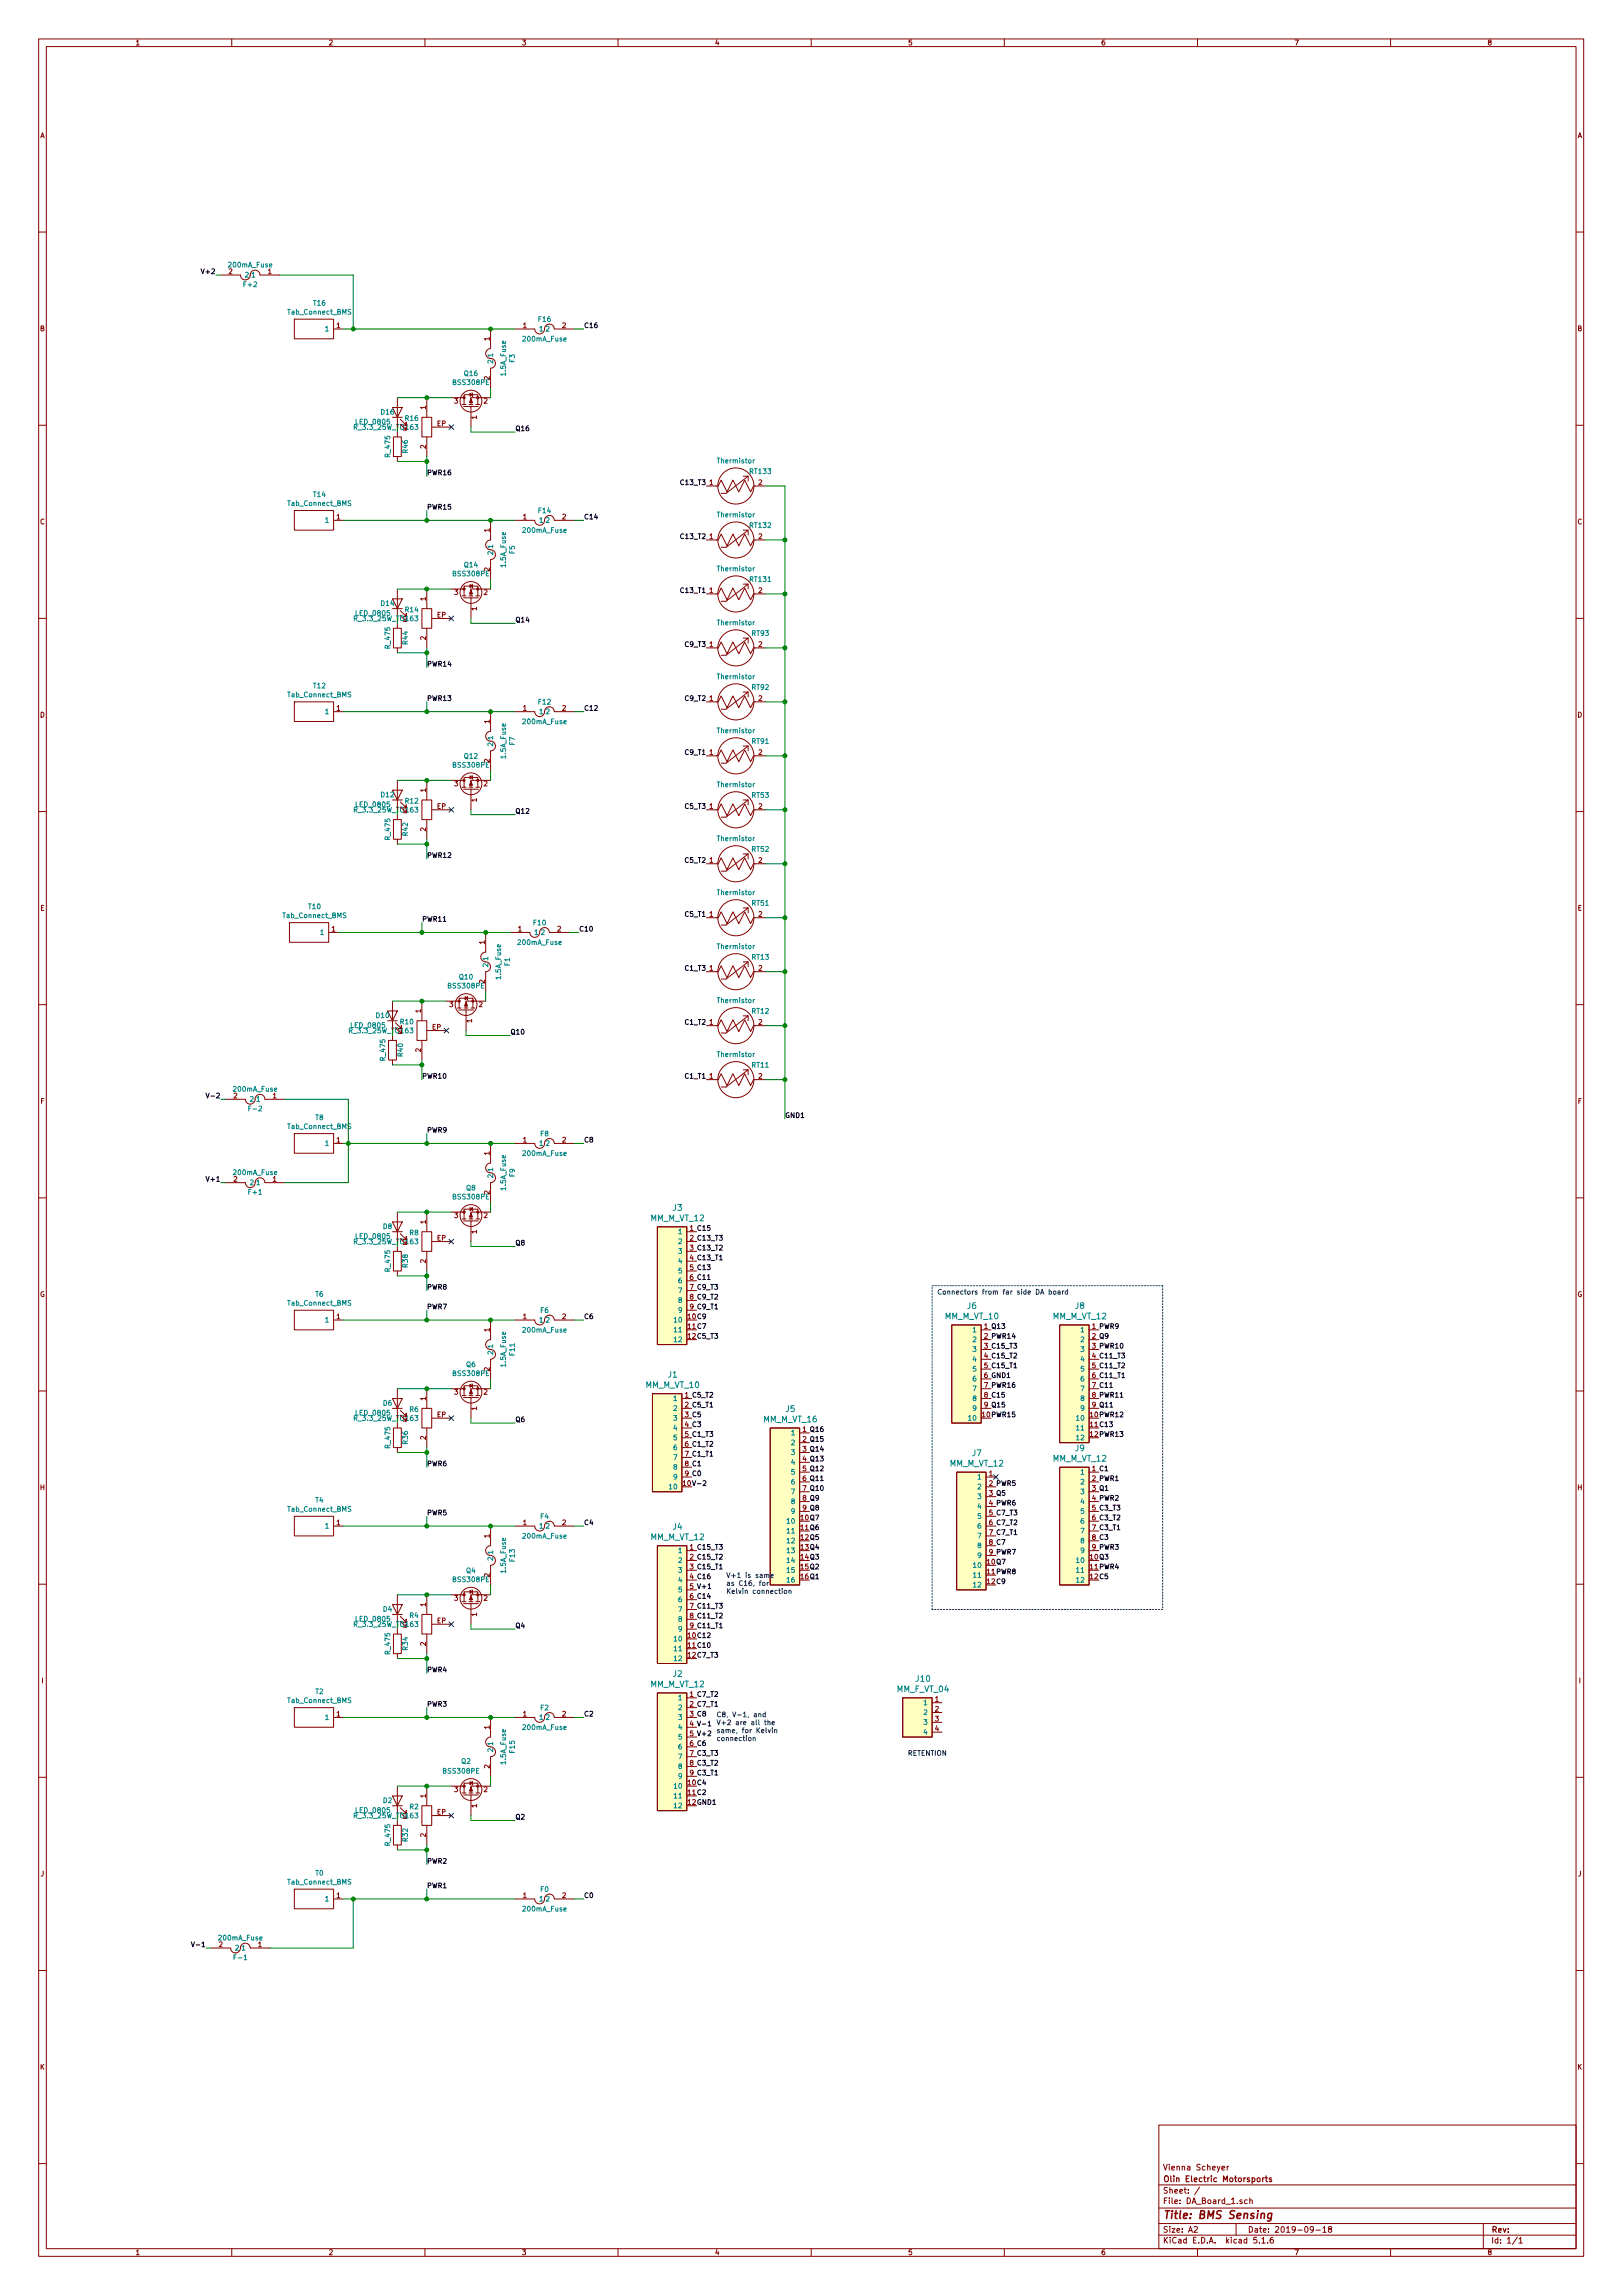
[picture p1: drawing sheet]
<svg xmlns="http://www.w3.org/2000/svg" width="420mm" height="594mm" viewBox="0 0 420 594" stroke-linecap="round" stroke-linejoin="round" font-family="sans-serif">
<defs><g id="words">
<text font-size="2.8" fill="#840000" x="301" y="574.4">Title: BMS Sensing</text>
<g font-size="2.1" fill="#008484">
<text x="168.5" y="316.1">MM_M_VT_12</text>
<text x="174.2" y="313.4">J3</text>
<text x="244.7" y="341.5">MM_M_VT_10</text>
<text x="250.4" y="338.8">J6</text>
<text x="272.6" y="341.5">MM_M_VT_12</text>
<text x="278.4" y="338.8">J8</text>
<text x="167.2" y="359.3">MM_M_VT_10</text>
<text x="173" y="356.6">J1</text>
<text x="203.5" y="365.5">J5</text>
<text x="197.7" y="368.2">MM_M_VT_16</text>
<text x="251.7" y="376.9">J7</text>
<text x="278.4" y="375.6">J9</text>
<text x="245.9" y="379.6">MM_M_VT_12</text>
<text x="272.6" y="378.3">MM_M_VT_12</text>
<text x="174.2" y="396">J4</text>
<text x="168.5" y="398.7">MM_M_VT_12</text>
<text x="168.5" y="436.8">MM_M_VT_12</text>
<text x="174.2" y="434.1">J2</text>
<text x="237.2" y="435.3">J10</text>
<text x="232.3" y="438">MM_F_VT_04</text>
</g>
<g font-size="2.1" fill="#840000">
<text x="301" y="561.8">Vienna Scheyer</text>
<text x="301" y="567.8">Sheet: /</text>
<text x="301" y="564.8">Olin Electric Motorsports</text>
<text x="301" y="570.5">File: DA_Board_1.sch</text>
<text x="301" y="580.7">KiCad E.D.A. kicad 5.1.6</text>
<text x="301" y="577.9">Size: A2</text>
<text x="323" y="577.9">Date: 2019-09-18</text>
<text x="386" y="577.9">Rev:</text>
<text x="386" y="580.7">Id: 1/1</text>
</g>
<g font-size="1.8" fill="#840000">
<text x="35" y="11.7">1</text>
<text x="85" y="11.7">2</text>
<text x="135" y="11.7">3</text>
<text x="185" y="11.7">4</text>
<text x="235" y="11.7">5</text>
<text x="285" y="11.7">6</text>
<text x="335" y="11.7">7</text>
<text x="385" y="11.7">8</text>
<text x="10.4" y="35.7">A</text>
<text x="408.4" y="35.7">A</text>
<text x="59.2" y="70.9">2</text>
<text x="69.4" y="70.9">1</text>
<text x="10.4" y="85.7">B</text>
<text x="87.1" y="84.9">1</text>
<text x="126.7" y="88.2" transform="rotate(-90 126.7 88.2)">1</text>
<text x="135.4" y="84.9">1</text>
<text x="145.6" y="84.9">2</text>
<text x="408.4" y="85.7">B</text>
<text x="110.2" y="106" transform="rotate(-90 110.2 106)">1</text>
<text x="117.6" y="104.5">3</text>
<text x="125.2" y="104.5">2</text>
<text x="113.1" y="110.3">EP</text>
<text x="123.4" y="108.5" transform="rotate(-90 123.4 108.5)">1</text>
<text x="110.2" y="116.1" transform="rotate(-90 110.2 116.1)">2</text>
<text x="183.7" y="125.5">1</text>
<text x="196.4" y="125.5">2</text>
<text x="10.4" y="135.7">C</text>
<text x="87.1" y="134.4">1</text>
<text x="126.7" y="137.7" transform="rotate(-90 126.7 137.7)">1</text>
<text x="135.4" y="134.4">1</text>
<text x="145.6" y="134.4">2</text>
<text x="408.4" y="135.7">C</text>
<text x="183.7" y="139.5">1</text>
<text x="196.4" y="139.5">2</text>
<text x="126.7" y="147.9" transform="rotate(-90 126.7 147.9)">2</text>
<text x="110.2" y="155.5" transform="rotate(-90 110.2 155.5)">1</text>
<text x="117.6" y="154">3</text>
<text x="125.2" y="154">2</text>
<text x="183.7" y="153.5">1</text>
<text x="196.4" y="153.5">2</text>
<text x="113.1" y="159.8">EP</text>
<text x="123.4" y="158" transform="rotate(-90 123.4 158)">1</text>
<text x="110.2" y="165.7" transform="rotate(-90 110.2 165.7)">2</text>
<text x="183.7" y="167.5">1</text>
<text x="196.4" y="167.5">2</text>
<text x="10.4" y="185.7">D</text>
<text x="87.1" y="184">1</text>
<text x="135.4" y="184">1</text>
<text x="145.6" y="184">2</text>
<text x="183.7" y="181.4">1</text>
<text x="196.4" y="181.4">2</text>
<text x="408.4" y="185.7">D</text>
<text x="126.7" y="187.2" transform="rotate(-90 126.7 187.2)">1</text>
<text x="126.7" y="197.4" transform="rotate(-90 126.7 197.4)">2</text>
<text x="183.7" y="195.4">1</text>
<text x="196.4" y="195.4">2</text>
<text x="117.6" y="203.5">3</text>
<text x="125.2" y="203.5">2</text>
<text x="110.2" y="205" transform="rotate(-90 110.2 205)">1</text>
<text x="113.1" y="209.4">EP</text>
<text x="123.4" y="207.6" transform="rotate(-90 123.4 207.6)">1</text>
<text x="183.7" y="209.4">1</text>
<text x="196.4" y="209.4">2</text>
<text x="110.2" y="215.2" transform="rotate(-90 110.2 215.2)">2</text>
<text x="183.7" y="223.3">1</text>
<text x="196.4" y="223.3">2</text>
<text x="10.4" y="235.7">E</text>
<text x="183.7" y="237.3">1</text>
<text x="196.4" y="237.3">2</text>
<text x="408.4" y="235.7">E</text>
<text x="85.9" y="241.1">1</text>
<text x="125.5" y="244.4" transform="rotate(-90 125.5 244.4)">1</text>
<text x="134.1" y="241.1">1</text>
<text x="144.3" y="241.1">2</text>
<text x="183.7" y="251.3">1</text>
<text x="196.4" y="251.3">2</text>
<text x="125.5" y="254.6" transform="rotate(-90 125.5 254.6)">2</text>
<text x="109" y="262.2" transform="rotate(-90 109 262.2)">1</text>
<text x="116.4" y="260.7">3</text>
<text x="124" y="260.7">2</text>
<text x="111.9" y="266.5">EP</text>
<text x="122.2" y="264.7" transform="rotate(-90 122.2 264.7)">1</text>
<text x="183.7" y="265.2">1</text>
<text x="196.4" y="265.2">2</text>
<text x="109" y="272.3" transform="rotate(-90 109 272.3)">2</text>
<text x="183.7" y="279.2">1</text>
<text x="196.4" y="279.2">2</text>
<text x="10.5" y="285.7">F</text>
<text x="60.5" y="284.3">2</text>
<text x="70.6" y="284.3">1</text>
<text x="408.5" y="285.7">F</text>
<text x="87.1" y="295.7">1</text>
<text x="126.7" y="299" transform="rotate(-90 126.7 299)">1</text>
<text x="135.4" y="295.7">1</text>
<text x="145.6" y="295.7">2</text>
<text x="60.5" y="305.9">2</text>
<text x="70.6" y="305.9">1</text>
<text x="126.7" y="309.2" transform="rotate(-90 126.7 309.2)">2</text>
<text x="110.2" y="316.8" transform="rotate(-90 110.2 316.8)">1</text>
<text x="117.6" y="315.3">3</text>
<text x="125.2" y="315.3">2</text>
<text x="113.1" y="321.1">EP</text>
<text x="123.4" y="319.3" transform="rotate(-90 123.4 319.3)">1</text>
<text x="110.2" y="326.9" transform="rotate(-90 110.2 326.9)">2</text>
<text x="10.3" y="335.7">G</text>
<text x="408.3" y="335.7">G</text>
<text x="87.1" y="341.4">1</text>
<text x="135.4" y="341.4">1</text>
<text x="145.6" y="341.4">2</text>
<text x="126.7" y="344.7" transform="rotate(-90 126.7 344.7)">1</text>
<text x="126.7" y="354.9" transform="rotate(-90 126.7 354.9)">2</text>
<text x="110.2" y="362.5" transform="rotate(-90 110.2 362.5)">1</text>
<text x="117.6" y="361">3</text>
<text x="123.4" y="365" transform="rotate(-90 123.4 365)">1</text>
<text x="125.2" y="361">2</text>
<text x="113.1" y="366.8">EP</text>
<text x="110.2" y="372.7" transform="rotate(-90 110.2 372.7)">2</text>
<text x="256.1" y="382.1">1</text>
<text x="10.4" y="385.7">H</text>
<text x="408.4" y="385.7">H</text>
<text x="87.1" y="394.8">1</text>
<text x="135.4" y="394.8">1</text>
<text x="145.6" y="394.8">2</text>
<text x="126.7" y="398.1" transform="rotate(-90 126.7 398.1)">1</text>
<text x="126.7" y="408.2" transform="rotate(-90 126.7 408.2)">2</text>
<text x="110.2" y="415.8" transform="rotate(-90 110.2 415.8)">1</text>
<text x="117.6" y="414.3">3</text>
<text x="123.4" y="418.4" transform="rotate(-90 123.4 418.4)">1</text>
<text x="125.2" y="414.3">2</text>
<text x="113.1" y="420.2">EP</text>
<text x="110.2" y="426" transform="rotate(-90 110.2 426)">2</text>
<text x="10.7" y="435.7">I</text>
<text x="408.7" y="435.7">I</text>
<text x="242.1" y="440.5">1</text>
<text x="242.1" y="443">2</text>
<text x="87.1" y="444.3">1</text>
<text x="126.7" y="447.6" transform="rotate(-90 126.7 447.6)">1</text>
<text x="135.4" y="444.3">1</text>
<text x="145.6" y="444.3">2</text>
<text x="242.1" y="445.6">3</text>
<text x="242.1" y="448.1">4</text>
<text x="126.7" y="457.8" transform="rotate(-90 126.7 457.8)">2</text>
<text x="110.2" y="465.4" transform="rotate(-90 110.2 465.4)">1</text>
<text x="117.6" y="463.9">3</text>
<text x="123.4" y="467.9" transform="rotate(-90 123.4 467.9)">1</text>
<text x="125.2" y="463.9">2</text>
<text x="113.1" y="469.7">EP</text>
<text x="110.2" y="475.5" transform="rotate(-90 110.2 475.5)">2</text>
<text x="10.5" y="485.7">J</text>
<text x="408.5" y="485.7">J</text>
<text x="87.1" y="491.3">1</text>
<text x="135.4" y="491.3">1</text>
<text x="145.6" y="491.3">2</text>
<text x="56.7" y="504">2</text>
<text x="66.8" y="504">1</text>
<text x="10.4" y="535.7">K</text>
<text x="408.4" y="535.7">K</text>
<text x="35" y="583.7">1</text>
<text x="85" y="583.7">2</text>
<text x="135" y="583.7">3</text>
<text x="185" y="583.7">4</text>
<text x="235" y="583.7">5</text>
<text x="285" y="583.7">6</text>
<text x="335" y="583.7">7</text>
<text x="385" y="583.7">8</text>
</g>
<g font-size="1.8">
<text x="52.7" y="70.9">V+2</text>
<text x="151.1" y="84.9">C16</text>
<text x="133.3" y="111.6">Q16</text>
<text x="110.5" y="123">PWR16</text>
<text x="176.6" y="125.5">C13_T3</text>
<text x="110.5" y="131.9">PWR15</text>
<text x="151.1" y="134.4">C14</text>
<text x="176.6" y="139.5">C13_T2</text>
<text x="176.6" y="153.5">C13_T1</text>
<text x="133.3" y="161.1">Q14</text>
<text x="177.6" y="167.5">C9_T3</text>
<text x="110.5" y="172.5">PWR14</text>
<text x="110.5" y="181.4">PWR13</text>
<text x="151.1" y="184">C12</text>
<text x="177.6" y="181.4">C9_T2</text>
<text x="177.6" y="195.4">C9_T1</text>
<text x="177.6" y="209.4">C5_T3</text>
<text x="133.3" y="210.6">Q12</text>
<text x="110.5" y="222.1">PWR12</text>
<text x="177.6" y="223.3">C5_T2</text>
<text x="109.2" y="238.6">PWR11</text>
<text x="177.6" y="237.3">C5_T1</text>
<text x="149.9" y="241.1">C10</text>
<text x="177.6" y="251.3">C1_T3</text>
<text x="132.1" y="267.8">Q10</text>
<text x="177.6" y="265.2">C1_T2</text>
<text x="109.2" y="279.2">PWR10</text>
<text x="177.6" y="279.2">C1_T1</text>
<text x="54.4" y="284.3">V-2</text>
<text x="110.5" y="293.2">PWR9</text>
<text x="203.2" y="289.4">GND1</text>
<text x="151.1" y="295.7">C8</text>
<text x="53.9" y="305.9">V+1</text>
<text x="133.3" y="322.4">Q8</text>
<text x="178.6" y="318.6">1 C15</text>
<text x="178.6" y="321.1">2 C13_T3</text>
<text x="178.6" y="323.7">3 C13_T2</text>
<text x="178.6" y="326.2">4 C13_T1</text>
<text x="178.6" y="328.7">5 C13</text>
<text x="110.5" y="333.8">PWR8</text>
<text x="178.6" y="331.3">6 C11</text>
<text x="178.6" y="333.8">7 C9_T3</text>
<text x="110.5" y="338.9">PWR7</text>
<text x="151.1" y="341.4">C6</text>
<text x="178.1" y="341.4">10C9</text>
<text x="178.6" y="336.4">8 C9_T2</text>
<text x="178.6" y="338.9">9 C9_T1</text>
<text x="178.1" y="344">11C7</text>
<text x="178.1" y="346.5">12C5_T3</text>
<text x="254.8" y="344">1 Q13</text>
<text x="254.8" y="346.5">2 PWR14</text>
<text x="282.7" y="344">1 PWR9</text>
<text x="282.7" y="346.5">2 Q9</text>
<text x="254.8" y="349.1">3 C15_T3</text>
<text x="254.8" y="351.6">4 C15_T2</text>
<text x="282.7" y="349.1">3 PWR10</text>
<text x="282.7" y="351.6">4 C11_T3</text>
<text x="254.8" y="354.1">5 C15_T1</text>
<text x="254.8" y="356.7">6 GND1</text>
<text x="254.8" y="359.2">7 PWR16</text>
<text x="282.7" y="354.1">5 C11_T2</text>
<text x="282.7" y="356.7">6 C11_T1</text>
<text x="282.7" y="359.2">7 C11</text>
<text x="177.3" y="361.8">1 C5_T2</text>
<text x="177.3" y="364.3">2 C5_T1</text>
<text x="254.8" y="361.8">8 C15</text>
<text x="254.8" y="364.3">9 Q15</text>
<text x="282.7" y="361.8">8 PWR11</text>
<text x="282.7" y="364.3">9 Q11</text>
<text x="133.3" y="368.1">Q6</text>
<text x="177.3" y="366.8">3 C5</text>
<text x="177.3" y="369.4">4 C3</text>
<text x="177.3" y="371.9">5 C1_T3</text>
<text x="207.8" y="370.7">1 Q16</text>
<text x="254.3" y="366.8">10PWR15</text>
<text x="282.2" y="366.8">10PWR12</text>
<text x="282.2" y="369.4">11C13</text>
<text x="282.2" y="371.9">12PWR13</text>
<text x="177.3" y="374.5">6 C1_T2</text>
<text x="177.3" y="377">7 C1_T1</text>
<text x="207.8" y="373.2">2 Q15</text>
<text x="207.8" y="375.7">3 Q14</text>
<text x="110.5" y="379.5">PWR6</text>
<text x="177.3" y="379.5">8 C1</text>
<text x="177.3" y="382.1">9 C0</text>
<text x="207.8" y="378.3">4 Q13</text>
<text x="207.8" y="380.8">5 Q12</text>
<text x="207.8" y="383.4">6 Q11</text>
<text x="282.7" y="380.8">1 C1</text>
<text x="282.7" y="383.4">2 PWR1</text>
<text x="176.8" y="384.6">10V-2</text>
<text x="207.8" y="385.9">7 Q10</text>
<text x="207.8" y="388.4">8 Q9</text>
<text x="256.1" y="384.6">2 PWR5</text>
<text x="256.1" y="387.2">3 Q5</text>
<text x="256.1" y="389.7">4 PWR6</text>
<text x="282.7" y="385.9">3 Q1</text>
<text x="282.7" y="388.4">4 PWR2</text>
<text x="110.5" y="392.2">PWR5</text>
<text x="151.1" y="394.8">C4</text>
<text x="207.3" y="393.5">10Q7</text>
<text x="207.8" y="391">9 Q8</text>
<text x="256.1" y="392.2">5 C7_T3</text>
<text x="256.1" y="394.8">6 C7_T2</text>
<text x="282.7" y="391">5 C3_T3</text>
<text x="282.7" y="393.5">6 C3_T2</text>
<text x="178.6" y="401.1">1 C15_T3</text>
<text x="207.3" y="396.1">11Q6</text>
<text x="207.3" y="398.6">12Q5</text>
<text x="207.3" y="401.1">13Q4</text>
<text x="256.1" y="397.3">7 C7_T1</text>
<text x="256.1" y="399.9">8 C7</text>
<text x="282.7" y="396.1">7 C3_T1</text>
<text x="282.7" y="398.6">8 C3</text>
<text x="282.7" y="401.1">9 PWR3</text>
<text x="178.6" y="403.7">2 C15_T2</text>
<text x="178.6" y="406.2">3 C15_T1</text>
<text x="207.3" y="403.7">14Q3</text>
<text x="207.3" y="406.2">15Q2</text>
<text x="255.6" y="404.9">10Q7</text>
<text x="255.6" y="407.5">11PWR8</text>
<text x="256.1" y="402.4">9 PWR7</text>
<text x="282.2" y="403.7">10Q3</text>
<text x="282.2" y="406.2">11PWR4</text>
<text x="178.6" y="408.8">4 C16</text>
<text x="178.6" y="411.3">5 V+1</text>
<text x="178.6" y="413.8">6 C14</text>
<text x="207.3" y="408.8">16Q1</text>
<text x="255.6" y="410">12C9</text>
<text x="282.2" y="408.8">12C5</text>
<text x="178.6" y="416.4">7 C11_T3</text>
<text x="178.6" y="418.9">8 C11_T2</text>
<text x="133.3" y="421.5">Q4</text>
<text x="178.1" y="424">10C12</text>
<text x="178.6" y="421.5">9 C11_T1</text>
<text x="178.1" y="426.5">11C10</text>
<text x="178.1" y="429.1">12C7_T3</text>
<text x="110.5" y="432.9">PWR4</text>
<text x="110.5" y="441.8">PWR3</text>
<text x="178.6" y="439.2">1 C7_T2</text>
<text x="178.6" y="441.8">2 C7_T1</text>
<text x="151.1" y="444.3">C2</text>
<text x="178.6" y="444.3">3 C8</text>
<text x="178.6" y="446.9">4 V-1</text>
<text x="178.6" y="449.4">5 V+2</text>
<text x="178.6" y="451.9">6 C6</text>
<text x="178.6" y="454.5">7 C3_T3</text>
<text x="178.6" y="457">8 C3_T2</text>
<text x="178.6" y="459.6">9 C3_T1</text>
<text x="178.1" y="462.1">10C4</text>
<text x="178.1" y="464.6">11C2</text>
<text x="178.1" y="467.2">12GND1</text>
<text x="133.3" y="471">Q2</text>
<text x="110.5" y="482.4">PWR2</text>
<text x="110.5" y="488.8">PWR1</text>
<text x="151.1" y="491.3">C0</text>
<text x="50.6" y="504">V-1</text>
</g>
<g font-size="1.8" fill="#008484">
<text x="59.3" y="69.2">200mA_Fuse</text>
<text x="63.2" y="71.8">2</text>
<text x="65.3" y="71.8">1</text>
<text x="63.2" y="74.3">F+2</text>
<text x="74.7" y="81.4">Tab_Connect_BMS</text>
<text x="81.2" y="79.1">T16</text>
<text x="139.4" y="83.3">F16</text>
<text x="84.4" y="85.8">1</text>
<text x="135.5" y="88.4">200mA_Fuse</text>
<text x="139.4" y="85.8">1</text>
<text x="141.5" y="85.8">2</text>
<text x="127.6" y="94.3" transform="rotate(-90 127.6 94.3)">2</text>
<text x="127.6" y="92.2" transform="rotate(-90 127.6 92.2)">1</text>
<text x="133.3" y="93.8" transform="rotate(-90 133.3 93.8)">F3</text>
<text x="117.4" y="99.6">BSS308PE</text>
<text x="120.2" y="97.3">Q16</text>
<text x="126.7" y="98.3" transform="rotate(-90 126.7 98.3)">2</text>
<text x="131" y="97.2" transform="rotate(-90 131 97.2)">1.5A_Fuse</text>
<text x="98.7" y="107.3">D16</text>
<text x="92.3" y="109.9">LED_0805</text>
<text x="105" y="108.9">R16</text>
<text x="101" y="118.2" transform="rotate(-90 101 118.2)">R_475</text>
<text x="105.6" y="117.2" transform="rotate(-90 105.6 117.2)">R46</text>
<text x="185.9" y="119.9">Thermistor</text>
<text x="194.2" y="122.7">RT133</text>
<text x="74.7" y="131">Tab_Connect_BMS</text>
<text x="81.2" y="128.6">T14</text>
<text x="84.4" y="135.3">1</text>
<text x="135.5" y="137.9">200mA_Fuse</text>
<text x="139.4" y="135.3">1</text>
<text x="139.4" y="132.8">F14</text>
<text x="141.5" y="135.3">2</text>
<text x="185.9" y="133.9">Thermistor</text>
<text x="194.2" y="136.6">RT132</text>
<text x="127.6" y="143.8" transform="rotate(-90 127.6 143.8)">2</text>
<text x="127.6" y="141.8" transform="rotate(-90 127.6 141.8)">1</text>
<text x="133.3" y="143.3" transform="rotate(-90 133.3 143.3)">F5</text>
<text x="117.4" y="149.2">BSS308PE</text>
<text x="120.2" y="146.9">Q14</text>
<text x="131" y="146.7" transform="rotate(-90 131 146.7)">1.5A_Fuse</text>
<text x="185.9" y="147.9">Thermistor</text>
<text x="194.2" y="150.6">RT131</text>
<text x="92.3" y="159.4">LED_0805</text>
<text x="98.7" y="156.8">D14</text>
<text x="105" y="158.5">R14</text>
<text x="185.9" y="161.8">Thermistor</text>
<text x="101" y="167.7" transform="rotate(-90 101 167.7)">R_475</text>
<text x="105.6" y="166.8" transform="rotate(-90 105.6 166.8)">R44</text>
<text x="194.7" y="164.6">RT93</text>
<text x="81.2" y="178.2">T12</text>
<text x="185.9" y="175.8">Thermistor</text>
<text x="194.7" y="178.6">RT92</text>
<text x="74.7" y="180.5">Tab_Connect_BMS</text>
<text x="84.4" y="184.9">1</text>
<text x="139.4" y="184.9">1</text>
<text x="139.4" y="182.4">F12</text>
<text x="141.5" y="184.9">2</text>
<text x="127.6" y="191.3" transform="rotate(-90 127.6 191.3)">1</text>
<text x="135.5" y="187.4">200mA_Fuse</text>
<text x="185.9" y="189.8">Thermistor</text>
<text x="120.2" y="196.4">Q12</text>
<text x="127.6" y="193.4" transform="rotate(-90 127.6 193.4)">2</text>
<text x="131" y="196.3" transform="rotate(-90 131 196.3)">1.5A_Fuse</text>
<text x="133.3" y="192.9" transform="rotate(-90 133.3 192.9)">F7</text>
<text x="194.7" y="192.5">RT91</text>
<text x="117.4" y="198.7">BSS308PE</text>
<text x="185.9" y="203.8">Thermistor</text>
<text x="92.3" y="208.9">LED_0805</text>
<text x="98.7" y="206.4">D12</text>
<text x="105" y="208">R12</text>
<text x="194.7" y="206.5">RT53</text>
<text x="101" y="217.3" transform="rotate(-90 101 217.3)">R_475</text>
<text x="105.6" y="216.3" transform="rotate(-90 105.6 216.3)">R42</text>
<text x="185.9" y="217.7">Thermistor</text>
<text x="194.7" y="220.5">RT52</text>
<text x="185.9" y="231.7">Thermistor</text>
<text x="73.4" y="237.6">Tab_Connect_BMS</text>
<text x="79.9" y="235.3">T10</text>
<text x="138.2" y="239.5">F10</text>
<text x="194.7" y="234.4">RT51</text>
<text x="83.1" y="242">1</text>
<text x="134.2" y="244.6">200mA_Fuse</text>
<text x="138.2" y="242">1</text>
<text x="140.2" y="242">2</text>
<text x="185.9" y="245.7">Thermistor</text>
<text x="126.4" y="250.5" transform="rotate(-90 126.4 250.5)">2</text>
<text x="126.4" y="248.5" transform="rotate(-90 126.4 248.5)">1</text>
<text x="132" y="250" transform="rotate(-90 132 250)">F1</text>
<text x="194.7" y="248.4">RT13</text>
<text x="116.2" y="255.9">BSS308PE</text>
<text x="119" y="253.5">Q10</text>
<text x="129.7" y="253.4" transform="rotate(-90 129.7 253.4)">1.5A_Fuse</text>
<text x="97.4" y="263.5">D10</text>
<text x="185.9" y="259.6">Thermistor</text>
<text x="194.7" y="262.4">RT12</text>
<text x="91" y="266.1">LED_0805</text>
<text x="103.7" y="265.1">R10</text>
<text x="99.7" y="274.4" transform="rotate(-90 99.7 274.4)">R_475</text>
<text x="104.3" y="273.5" transform="rotate(-90 104.3 273.5)">R40</text>
<text x="185.9" y="273.6">Thermistor</text>
<text x="194.7" y="276.3">RT11</text>
<text x="60.6" y="282.6">200mA_Fuse</text>
<text x="64.5" y="285.2">2</text>
<text x="64.7" y="287.7">F-2</text>
<text x="66.6" y="285.2">1</text>
<text x="74.7" y="292.2">Tab_Connect_BMS</text>
<text x="81.7" y="289.9">T8</text>
<text x="84.4" y="296.6">1</text>
<text x="135.5" y="299.2">200mA_Fuse</text>
<text x="139.4" y="296.6">1</text>
<text x="140" y="294.1">F8</text>
<text x="141.5" y="296.6">2</text>
<text x="60.6" y="304.2">200mA_Fuse</text>
<text x="127.6" y="305.1" transform="rotate(-90 127.6 305.1)">2</text>
<text x="127.6" y="303.1" transform="rotate(-90 127.6 303.1)">1</text>
<text x="133.3" y="304.6" transform="rotate(-90 133.3 304.6)">F9</text>
<text x="64.5" y="309.2">F+1</text>
<text x="64.5" y="306.8">2</text>
<text x="66.6" y="306.8">1</text>
<text x="117.4" y="310.5">BSS308PE</text>
<text x="120.8" y="308.1">Q8</text>
<text x="131" y="308" transform="rotate(-90 131 308)">1.5A_Fuse</text>
<text x="92.3" y="320.7">LED_0805</text>
<text x="99.2" y="318.1">D8</text>
<text x="106.1" y="319.8">R8</text>
<text x="175.8" y="319.5">1</text>
<text x="175.8" y="322">2</text>
<text x="101" y="329" transform="rotate(-90 101 329)">R_475</text>
<text x="105.6" y="328.1" transform="rotate(-90 105.6 328.1)">R38</text>
<text x="175.8" y="324.6">3</text>
<text x="175.8" y="327.1">4</text>
<text x="175.8" y="329.6">5</text>
<text x="81.7" y="335.7">T6</text>
<text x="175.8" y="332.2">6</text>
<text x="175.8" y="334.7">7</text>
<text x="74.7" y="338">Tab_Connect_BMS</text>
<text x="140" y="339.8">F6</text>
<text x="175.8" y="337.3">8</text>
<text x="175.8" y="339.8">9</text>
<text x="84.4" y="342.3">1</text>
<text x="135.5" y="344.9">200mA_Fuse</text>
<text x="139.4" y="342.3">1</text>
<text x="141.5" y="342.3">2</text>
<text x="174.8" y="342.3">10</text>
<text x="174.8" y="344.9">11</text>
<text x="174.8" y="347.4">12</text>
<text x="252" y="344.9">1</text>
<text x="252" y="347.4">2</text>
<text x="279.9" y="344.9">1</text>
<text x="279.9" y="347.4">2</text>
<text x="120.8" y="353.9">Q6</text>
<text x="127.6" y="350.8" transform="rotate(-90 127.6 350.8)">2</text>
<text x="127.6" y="348.8" transform="rotate(-90 127.6 348.8)">1</text>
<text x="131" y="353.7" transform="rotate(-90 131 353.7)">1.5A_Fuse</text>
<text x="133.3" y="350.8" transform="rotate(-90 133.3 350.8)">F11</text>
<text x="252" y="350">3</text>
<text x="252" y="352.5">4</text>
<text x="279.9" y="350">3</text>
<text x="279.9" y="352.5">4</text>
<text x="117.4" y="356.2">BSS308PE</text>
<text x="252" y="355">5</text>
<text x="252" y="357.6">6</text>
<text x="279.9" y="355">5</text>
<text x="279.9" y="357.6">6</text>
<text x="99.2" y="363.9">D6</text>
<text x="106.1" y="365.5">R6</text>
<text x="174.5" y="362.7">1</text>
<text x="174.5" y="365.2">2</text>
<text x="252" y="360.1">7</text>
<text x="252" y="362.7">8</text>
<text x="252" y="365.2">9</text>
<text x="279.9" y="360.1">7</text>
<text x="279.9" y="362.7">8</text>
<text x="279.9" y="365.2">9</text>
<text x="92.3" y="366.4">LED_0805</text>
<text x="174.5" y="367.7">3</text>
<text x="174.5" y="370.3">4</text>
<text x="205" y="371.5">1</text>
<text x="251" y="367.7">10</text>
<text x="279" y="367.7">10</text>
<text x="279" y="370.3">11</text>
<text x="101" y="374.7" transform="rotate(-90 101 374.7)">R_475</text>
<text x="105.6" y="373.8" transform="rotate(-90 105.6 373.8)">R36</text>
<text x="174.5" y="372.8">5</text>
<text x="174.5" y="375.4">6</text>
<text x="174.5" y="377.9">7</text>
<text x="205" y="374.1">2</text>
<text x="205" y="376.6">3</text>
<text x="279" y="372.8">12</text>
<text x="174.5" y="380.4">8</text>
<text x="174.5" y="383">9</text>
<text x="205" y="379.2">4</text>
<text x="205" y="381.7">5</text>
<text x="253.3" y="383">1</text>
<text x="279.9" y="381.7">1</text>
<text x="81.7" y="389">T4</text>
<text x="173.6" y="385.5">10</text>
<text x="205" y="384.2">6</text>
<text x="205" y="386.8">7</text>
<text x="205" y="389.3">8</text>
<text x="253.3" y="385.5">2</text>
<text x="253.3" y="388.1">3</text>
<text x="279.9" y="384.2">2</text>
<text x="279.9" y="386.8">3</text>
<text x="279.9" y="389.3">4</text>
<text x="74.7" y="391.3">Tab_Connect_BMS</text>
<text x="84.4" y="395.7">1</text>
<text x="139.4" y="395.7">1</text>
<text x="140" y="393.2">F4</text>
<text x="141.5" y="395.7">2</text>
<text x="204" y="394.4">10</text>
<text x="205" y="391.9">9</text>
<text x="253.3" y="390.6">4</text>
<text x="253.3" y="393.1">5</text>
<text x="253.3" y="395.7">6</text>
<text x="279.9" y="391.9">5</text>
<text x="279.9" y="394.4">6</text>
<text x="135.5" y="398.3">200mA_Fuse</text>
<text x="204" y="396.9">11</text>
<text x="204" y="399.5">12</text>
<text x="253.3" y="398.2">7</text>
<text x="253.3" y="400.8">8</text>
<text x="279.9" y="396.9">7</text>
<text x="279.9" y="399.5">8</text>
<text x="120.8" y="407.2">Q4</text>
<text x="127.6" y="404.2" transform="rotate(-90 127.6 404.2)">2</text>
<text x="127.6" y="402.1" transform="rotate(-90 127.6 402.1)">1</text>
<text x="131" y="407.1" transform="rotate(-90 131 407.1)">1.5A_Fuse</text>
<text x="133.3" y="404.2" transform="rotate(-90 133.3 404.2)">F13</text>
<text x="175.8" y="402">1</text>
<text x="175.8" y="404.6">2</text>
<text x="175.8" y="407.1">3</text>
<text x="204" y="402">13</text>
<text x="204" y="404.6">14</text>
<text x="204" y="407.1">15</text>
<text x="252.3" y="405.8">10</text>
<text x="253.3" y="403.3">9</text>
<text x="279" y="404.6">10</text>
<text x="279" y="407.1">11</text>
<text x="279.9" y="402">9</text>
<text x="117.4" y="409.5">BSS308PE</text>
<text x="175.8" y="409.6">4</text>
<text x="175.8" y="412.2">5</text>
<text x="204" y="409.6">16</text>
<text x="252.3" y="408.4">11</text>
<text x="252.3" y="410.9">12</text>
<text x="279" y="409.6">12</text>
<text x="92.3" y="419.7">LED_0805</text>
<text x="99.2" y="417.2">D4</text>
<text x="106.1" y="418.8">R4</text>
<text x="175.8" y="414.7">6</text>
<text x="175.8" y="417.3">7</text>
<text x="175.8" y="419.8">8</text>
<text x="174.8" y="424.9">10</text>
<text x="175.8" y="422.3">9</text>
<text x="101" y="428.1" transform="rotate(-90 101 428.1)">R_475</text>
<text x="105.6" y="427.1" transform="rotate(-90 105.6 427.1)">R34</text>
<text x="174.8" y="427.4">11</text>
<text x="174.8" y="430">12</text>
<text x="74.7" y="440.8">Tab_Connect_BMS</text>
<text x="81.7" y="438.5">T2</text>
<text x="140" y="442.7">F2</text>
<text x="175.8" y="440.1">1</text>
<text x="175.8" y="442.7">2</text>
<text x="239.3" y="441.4">1</text>
<text x="239.3" y="443.9">2</text>
<text x="84.4" y="445.2">1</text>
<text x="135.5" y="447.8">200mA_Fuse</text>
<text x="139.4" y="445.2">1</text>
<text x="141.5" y="445.2">2</text>
<text x="175.8" y="445.2">3</text>
<text x="175.8" y="447.7">4</text>
<text x="239.3" y="446.5">3</text>
<text x="239.3" y="449">4</text>
<text x="127.6" y="453.7" transform="rotate(-90 127.6 453.7)">2</text>
<text x="127.6" y="451.7" transform="rotate(-90 127.6 451.7)">1</text>
<text x="133.3" y="453.7" transform="rotate(-90 133.3 453.7)">F15</text>
<text x="175.8" y="450.3">5</text>
<text x="175.8" y="452.8">6</text>
<text x="175.8" y="455.4">7</text>
<text x="114.9" y="459.1">BSS308PE</text>
<text x="119.5" y="456.6">Q2</text>
<text x="131" y="456.6" transform="rotate(-90 131 456.6)">1.5A_Fuse</text>
<text x="175.8" y="457.9">8</text>
<text x="175.8" y="460.4">9</text>
<text x="99.2" y="466.7">D2</text>
<text x="174.8" y="463">10</text>
<text x="174.8" y="465.5">11</text>
<text x="92.3" y="469.3">LED_0805</text>
<text x="106.1" y="468.3">R2</text>
<text x="174.8" y="468.1">12</text>
<text x="101" y="477.6" transform="rotate(-90 101 477.6)">R_475</text>
<text x="105.6" y="476.7" transform="rotate(-90 105.6 476.7)">R32</text>
<text x="81.7" y="485.5">T0</text>
<text x="74.7" y="487.8">Tab_Connect_BMS</text>
<text x="140" y="489.7">F0</text>
<text x="84.4" y="492.2">1</text>
<text x="135.5" y="494.8">200mA_Fuse</text>
<text x="139.4" y="492.2">1</text>
<text x="141.5" y="492.2">2</text>
<text x="56.8" y="502.3">200mA_Fuse</text>
<text x="60.7" y="504.9">2</text>
<text x="60.9" y="507.4">F-1</text>
<text x="62.8" y="504.9">1</text>
</g>
<g font-size="1.8" fill="#008400">
<text x="92.1" y="111.2">R_3.3_25W_TO163</text>
<text x="92.1" y="160.8">R_3.3_25W_TO163</text>
<text x="92.1" y="210.3">R_3.3_25W_TO163</text>
<text x="90.8" y="267.5">R_3.3_25W_TO163</text>
<text x="92.1" y="322.1">R_3.3_25W_TO163</text>
<text x="92.1" y="367.8">R_3.3_25W_TO163</text>
<text x="92.1" y="421.1">R_3.3_25W_TO163</text>
<text x="92.1" y="470.7">R_3.3_25W_TO163</text>
</g>
<g font-size="1.8" fill="#0000c2">
<text x="242.6" y="335.1">Connectors from far side DA board</text>
<text x="188" y="408.5">V+1 is same</text>
<text x="188" y="410.5">as C16, for</text>
<text x="188" y="412.6">Kelvin connection</text>
<text x="185.4" y="444.5">C8, V-1, and</text>
<text x="185.4" y="446.6">V+2 are all the</text>
<text x="185.4" y="448.6">same, for Kelvin</text>
<text x="185.4" y="450.7">connection</text>
<text x="234.9" y="454.5">RETENTION</text>
</g>
</g></defs>
<g fill="none" stroke="#840000" stroke-width=".26">
<path d="M10 10.1h400v574h-400zM12 12.1h396v570h-396zM60 10.1v2M110 10.1v2M160 10.1v2M210 10.1v2M260 10.1v2M310 10.1v2M360 10.1v2M10 60.1h2M57.1 71.2h5.2a1.26 1.26 0 0 0 1.2 1.3M72.4 71.2h-5.1a1.34 1.34 0 0 0-1.6-1.2 1.34 1.34 0 0 0-1 1.7l-.6 .6-.6 .1"/>
<path d="M408 60.1h2M76.2 82.6h10.2v5.1h-10.2zM86.4 85.2h2.5M127 85.2v5a1.34 1.34 0 0 0-1.2 1.6 1.34 1.34 0 0 0 1.7 1.1 1.26 1.26 0 0 1 .8 1.4 1.26 1.26 0 0 1-1.3 1M127 95.3v5.1M142.2 83.9a1.57 1.57 0 0 0-1.4 1.8 1.27 1.27 0 0 1-1.4 .7 1.27 1.27 0 0 1-1-1.2h-5.1M142.2 83.9a1.25 1.25 0 0 1 1.3 1.3h5.1M10 110.1h2M101.6 105.5h2.5l-1.2 2.5zM101.6 108h2.5M101.9 113.1h2v5.1h-2zM102.9 102.9v7.7"/>
<path d="M102.9 111.8v1.3M102.9 118.2v1.3M103.6 108.5l1.6 1.6v-.8v.8h-.8M109.2 108h2.6v5.1h-2.6zM110.5 102.9v5.1M110.5 113.1v5.1M111.8 110.6h5M116.8 102.9h3.3M119.6 104.7h1M120 105.2h3.8M120.1 102.9v-.7h3.6v2.5M120.1 102.9v1.8"/>
<path d="M121.4 104.7h1M121.7 101.8l.6 .4-.6 .4zM121.9 105.2v5.4M122.2 101.7l.2 1M123.2 104.7h1M127 102.9h-5.1v1.8M408 110.1h2M76.2 132.2h10.2v5h-10.2zM86.4 134.7h2.5M127 134.7v5.1a1.34 1.34 0 0 0-1.2 1.5 1.34 1.34 0 0 0 1.7 1.1 1.26 1.26 0 0 1 .8 1.4 1.26 1.26 0 0 1-1.3 1v5.1M133.3 134.7h5.1a1.34 1.34 0 0 0 1.6 1.2 1.34 1.34 0 0 0 1-1.7 1.26 1.26 0 0 1 1.5-.8 1.26 1.26 0 0 1 1 1.3h5.1M182.9 139.8h3l.8-1.6 1.5 3.1 1.5-3.1 1.6 3.1 1.5-3.1 1.5 3.1 .8-1.5h3"/>
<path d="M182.9 125.8h3l.8-1.5 1.5 3 1.5-3 1.6 3 1.5-3 1.5 3 .8-1.5h3M192.4 137.2h1.3l-5.7 4.5h-1.3M192.4 123.3h1.3l-5.7 4.4h-1.3M193.7 123.3v1.2M193.7 137.2v1.3M101.6 155h2.5l-1.2 2.6zM101.6 157.6h2.5M102.9 152.5v7.6M103.6 158.1l1.6 1.5v-.8v.8h-.8M109.2 157.6h2.6v5h-2.6zM110.5 152.5v5.1M116.8 152.5h3.3"/>
<path d="M119.6 154.3h1M120 154.8h3.8M120.1 152.5v-.8h3.6v2.6M120.1 152.5v1.8M121.4 154.3h1M121.7 151.3l.6 .4-.6 .4zM121.9 154.8v5.3M122.2 151.2l.2 1M123.2 154.3h1M127 152.5h-5.1v1.8M182.9 153.7h3l.8-1.5 1.5 3.1 1.5-3.1 1.6 3.1 1.5-3.1 1.5 3.1 .8-1.6h3M192.4 151.2h1.3l-5.7 4.4h-1.3"/>
<path d="M193.7 151.2v1.3M10 160.1h2M101.9 162.6h2v5.1h-2zM102.9 161.4v1.2M102.9 167.7v1.3M110.5 162.6v5.1M111.8 160.1h5M182.9 167.7h3l.8-1.5 1.5 3 1.5-3 1.6 3 1.5-3 1.5 3 .8-1.5h3M192.4 179.1h1.3l-5.7 4.5h-1.3M192.4 165.2h1.3l-5.7 4.4h-1.3M193.7 165.2v1.2M193.7 179.1v1.3"/>
<path d="M408 160.1h2M76.2 181.7h10.2v5.1h-10.2zM86.4 184.2h2.5M127 184.2v5.1a1.34 1.34 0 0 0-1.2 1.6 1.34 1.34 0 0 0 1.7 1 1.26 1.26 0 0 1 .8 1.4 1.26 1.26 0 0 1-1.3 1.1v5.1M133.3 184.2h5.1a1.34 1.34 0 0 0 1.6 1.3 1.34 1.34 0 0 0 1-1.7 1.26 1.26 0 0 1 1.5-.8 1.26 1.26 0 0 1 1 1.2h5.1M182.9 195.7h3l.8-1.6 1.5 3.1 1.5-3.1 1.6 3.1 1.5-3.1 1.5 3.1 .8-1.5h3M182.9 181.7h3l.8-1.5 1.5 3 1.5-3 1.6 3 1.5-3 1.5 3 .8-1.5h3M192.4 193.1h1.3l-5.7 4.5h-1.3M193.7 193.1v1.3M10 210.1h2M101.6 204.5h2.5l-1.2 2.6zM101.6 207.1h2.5"/>
<path d="M101.9 212.2h2v5h-2zM102.9 202v7.6M102.9 210.9v1.3M102.9 217.2v1.3M103.6 207.6l1.6 1.5v-.7v.7h-.8M109.2 207.1h2.6v5.1h-2.6zM110.5 202v5.1M110.5 212.2v5M111.8 209.6h5M116.8 202h3.3M119.6 203.8h1M120 204.3h3.8"/>
<path d="M120.1 202v-.8h3.6v2.6M120.1 202v1.8M121.4 203.8h1M121.7 200.9l.6 .3-.6 .4zM121.9 204.3v5.3M122.2 200.7l.2 1M123.2 203.8h1M127 202h-5.1v1.8M182.9 209.6h3l.8-1.5 1.5 3 1.5-3 1.6 3 1.5-3 1.5 3 .8-1.5h3M192.4 207.1h1.3l-5.7 4.4h-1.3M193.7 207.1v1.3M408 210.1h2"/>
<path d="M74.9 238.8h10.2v5.1h-10.2zM182.9 237.6h3l.8-1.6 1.5 3.1 1.5-3.1 1.6 3.1 1.5-3.1 1.5 3.1 .8-1.5h3M182.9 223.6h3l.8-1.5 1.5 3 1.5-3 1.6 3 1.5-3 1.5 3 .8-1.5h3M192.4 235h1.3l-5.7 4.5h-1.3M192.4 221.1h1.3l-5.7 4.4h-1.3M193.7 221.1v1.2M193.7 235v1.3M85.1 241.4h2.5M101.6 259.2v7.6M109.2 259.2v5M115.6 259.2h3.3M118.9 259.2v-.8h3.5v2.5"/>
<path d="M118.9 259.2v1.7M120.4 258l.6 .4-.6 .4zM120.9 257.9l.3 1M125.7 241.4v5.1a1.34 1.34 0 0 0-1.2 1.5 1.34 1.34 0 0 0 1.7 1.1 1.26 1.26 0 0 1 .8 1.4 1.26 1.26 0 0 1-1.3 1M125.7 259.2h-5.1v1.7M125.7 251.5v5.1M132.1 241.4h5.1a1.34 1.34 0 0 0 1.5 1.2 1.34 1.34 0 0 0 1.1-1.7 1.26 1.26 0 0 1 1.4-.8 1.26 1.26 0 0 1 1 1.3M142.2 241.4h5.1M182.9 251.5h3l.8-1.5 1.5 3.1 1.5-3.1 1.6 3.1 1.5-3.1 1.5 3.1 .8-1.6h3M192.4 249h1.3l-5.7 4.4h-1.3M193.7 249v1.3M10 260.1h2"/>
<path d="M100.3 261.7h2.6l-1.3 2.5zM100.3 264.2h2.6M100.6 269.3h2v5.1h-2zM101.6 268v1.3M101.6 274.4v1.3M102.4 264.7l1.5 1.6v-.8v.8h-.8M107.9 264.2h2.6v5.1h-2.6zM109.2 269.3v5.1M110.5 266.8h5.1M118.4 260.9h1M118.7 261.4h3.9M120.1 260.9h1.1"/>
<path d="M120.6 261.4v5.4M121.9 260.9h1M182.9 265.5h3l.8-1.5 1.5 3 1.5-3 1.6 3 1.5-3 1.5 3 .8-1.5h3M182.9 279.5h3l.8-1.6 1.5 3.1 1.5-3.1 1.6 3.1 1.5-3.1 1.5 3.1 .8-1.5h3M192.4 263h1.3l-5.7 4.4h-1.3M192.4 276.9h1.3l-5.7 4.5h-1.3M193.7 263v1.2M193.7 276.9v1.3M408 260.1h2M58.4 284.6h5.1M63.5 284.6a1.32 1.32 0 0 0 1.6 1.2 1.32 1.32 0 0 0 1-1.7 1.27 1.27 0 0 1 1.4-.8 1.27 1.27 0 0 1 1.1 1.3h5.1M76.2 293.4h10.2v5.1h-10.2z"/>
<path d="M86.4 296h2.5M127 296v5.1a1.34 1.34 0 0 0-1.2 1.5 1.34 1.34 0 0 0 1.7 1.1 1.26 1.26 0 0 1 .8 1.4 1.26 1.26 0 0 1-1.3 1v5.1M133.3 296h5.1a1.34 1.34 0 0 0 1.6 1.2 1.34 1.34 0 0 0 1-1.7 1.26 1.26 0 0 1 1.5-.8 1.26 1.26 0 0 1 1 1.3h5.1M10 310.1h2M58.4 306.1h5.1M63.5 306.1a1.32 1.32 0 0 0 1.6 1.3 1.32 1.32 0 0 0 1-1.7 1.27 1.27 0 0 1 1.4-.8 1.27 1.27 0 0 1 1.1 1.2h5.1M101.6 316.3h2.5l-1.2 2.5zM101.6 318.8h2.5M102.9 313.8v7.6M103.6 319.4l1.6 1.5v-.8v.8h-.8M109.2 318.8h2.6v5.1h-2.6zM110.5 313.8v5"/>
<path d="M116.8 313.8h3.3M119.6 315.5h1M120 316h3.8M120.1 313.8v-.8h3.6v2.5M120.1 313.8v1.7M121.4 315.5h1M121.7 312.6l.6 .4-.6 .4zM121.9 316v5.4M122.2 312.5l.2 1M123.2 315.5h1M127 313.8h-5.1v1.7M170.2 317.6h7.6v30.5h-7.6z"/>
<path d="M177.8 318.8h2.5M408 310.1h2M76.2 339.2h10.2v5h-10.2zM101.9 323.9h2v5.1h-2zM102.9 322.7v1.2M102.9 329v1.3M110.5 323.9v5.1M111.8 321.4h5M177.8 321.4h2.5M177.8 323.9h2.5M177.8 326.5h2.5M177.8 329h2.5"/>
<path d="M177.8 331.5h2.5M177.8 334.1h2.5M177.8 336.6h2.5M177.8 339.2h2.5M86.4 341.7h2.5M102.9 359.5v7.6M110.5 359.5v5.1M116.8 359.5h3.3M120.1 359.5v-.8h3.6v2.6M120.1 359.5v1.8M121.7 358.3l.6 .4-.6 .4zM122.2 358.2l.2 1"/>
<path d="M127 341.7v5.1a1.34 1.34 0 0 0-1.2 1.5 1.34 1.34 0 0 0 1.7 1.1 1.26 1.26 0 0 1 .8 1.4 1.26 1.26 0 0 1-1.3 1M127 359.5h-5.1v1.8M127 351.9v5M142.2 340.5a1.57 1.57 0 0 0-1.4 1.7 1.27 1.27 0 0 1-1.4 .7 1.27 1.27 0 0 1-1-1.2h-5.1M142.2 340.4a1.25 1.25 0 0 1 1.3 1.3h5.1M246.4 343h7.6v25.4h-7.6zM254 344.2h2.5M254 346.8h2.5M254 349.3h2.5M254 351.9h2.5M254 354.4h2.5M254 356.9h2.5"/>
<path d="M254 359.5h2.5M274.3 343h7.6v30.5h-7.6zM281.9 344.2h2.6M281.9 346.8h2.6M281.9 349.3h2.6M281.9 351.9h2.6M281.9 354.4h2.6M281.9 356.9h2.6M281.9 359.5h2.6M10 360.1h2M101.6 362h2.5l-1.2 2.6zM101.6 364.6h2.5"/>
<path d="M101.9 369.6h2v5.1h-2zM102.9 368.4v1.2M102.9 374.7v1.3M103.6 365.1l1.6 1.5v-.8v.8h-.8M109.2 364.6h2.6v5h-2.6zM110.5 369.6v5.1M111.8 367.1h5M119.6 361.3h1M120 361.8h3.8M121.4 361.3h1M121.9 361.8v5.3M123.2 361.3h1"/>
<path d="M168.9 360.8h7.6v25.4h-7.6zM176.5 362h2.6M176.5 364.6h2.6M176.5 367.1h2.6M176.5 369.6h2.6M176.5 372.2h2.6M176.5 374.7h2.6M176.5 377.3h2.6M176.5 379.8h2.6M199.4 369.6h7.6v40.7h-7.6zM207 370.9h2.5M207 373.5h2.5"/>
<path d="M207 376h2.5M207 378.5h2.5M254 362h2.5M254 364.6h2.5M274.3 379.8h7.6v30.5h-7.6zM281.9 362h2.6M281.9 364.6h2.6M408 360.1h2M76.2 392.5h10.2v5.1h-10.2zM86.4 395h2.5M127 395v5.1a1.34 1.34 0 0 0-1.2 1.6 1.34 1.34 0 0 0 1.7 1 1.26 1.26 0 0 1 .8 1.5 1.26 1.26 0 0 1-1.3 1v5.1M142.2 393.8a1.57 1.57 0 0 0-1.4 1.8 1.27 1.27 0 0 1-1.4 .7 1.27 1.27 0 0 1-1-1.3h-5.1"/>
<path d="M142.2 393.8a1.25 1.25 0 0 1 1.3 1.2h5.1M176.5 382.3h2.6M207 381.1h2.5M207 383.6h2.5M207 386.2h2.5M207 388.7h2.5M207 391.2h2.5M247.6 381.1h7.7v30.5h-7.7zM255.3 395h2.5M255.3 382.3h2.5M255.3 384.9h2.5M255.3 387.4h2.5"/>
<path d="M255.3 390h2.5M255.3 392.5h2.5M255.3 397.6h2.5M281.9 381.1h2.6M281.9 383.6h2.6M281.9 386.2h2.6M281.9 388.7h2.6M281.9 391.2h2.6M281.9 393.8h2.6M281.9 396.3h2.6M281.9 398.9h2.6M10 410.1h2"/>
<path d="M101.6 415.4h2.5l-1.2 2.5zM101.6 417.9h2.5M102.9 412.8v7.6M103.6 418.4l1.6 1.5v-.7v.7h-.8M109.2 417.9h2.6v5.1h-2.6zM110.5 412.8v5.1M116.8 412.8h3.3M119.6 414.6h1M120 415.1h3.8M120.1 412.8v-.7h3.6v2.5M120.1 412.8v1.8M121.4 414.6h1"/>
<path d="M121.7 411.7l.6 .4-.6 .3zM121.9 415.1v5.3M122.2 411.6l.2 1M123.2 414.6h1M127 412.8h-5.1v1.8M170.2 400.1h7.6v30.5h-7.6zM177.8 401.4h2.5M177.8 403.9h2.5M177.8 406.5h2.5M177.8 409h2.5M177.8 411.6h2.5M177.8 414.1h2.5"/>
<path d="M177.8 416.6h2.5M177.8 419.2h2.5M255.3 400.1h2.5M255.3 402.7h2.5M281.9 401.4h2.6M408 410.1h2M101.9 423h2v5.1h-2zM102.9 421.7v1.3M102.9 428.1v1.2M110.5 423v5.1M111.8 420.4h5M170.2 438.2h7.6v30.5h-7.6z"/>
<path d="M177.8 421.7h2.5M177.8 439.5h2.5M233.7 439.5h7.6v10.2h-7.6zM76.2 442h10.2v5.1h-10.2zM86.4 444.6h2.5M127 444.6v5.1a1.34 1.34 0 0 0-1.2 1.5 1.34 1.34 0 0 0 1.7 1.1 1.26 1.26 0 0 1 .8 1.4 1.26 1.26 0 0 1-1.3 1v5.1M133.3 444.6h5.1a1.34 1.34 0 0 0 1.6 1.2 1.34 1.34 0 0 0 1-1.7 1.26 1.26 0 0 1 1.5-.8 1.26 1.26 0 0 1 1 1.3h5.1M177.8 444.6h2.5M177.8 442h2.5M177.8 447.1h2.5M177.8 449.7h2.5M177.8 452.2h2.5"/>
<path d="M177.8 454.7h2.5M177.8 457.3h2.5M177.8 459.8h2.5M241.3 440.8h2.5M241.3 443.3h2.5M241.3 445.8h2.5M241.3 448.4h2.5M10 460.1h2M101.6 464.9h2.5l-1.2 2.5zM101.6 467.4h2.5M101.9 472.5h2v5.1h-2zM102.9 462.4v7.6"/>
<path d="M102.9 471.2v1.3M102.9 477.6v1.3M103.6 467.9l1.6 1.6v-.8v.8h-.8M109.2 467.4h2.6v5.1h-2.6zM110.5 462.4v5M110.5 472.5v5.1M111.8 470h5M116.8 462.4h3.3M119.6 464.1h1M120 464.6h3.8M120.1 462.4v-.8h3.6v2.5M120.1 462.4v1.7"/>
<path d="M121.4 464.1h1M121.7 461.2l.6 .4-.6 .4zM121.9 464.6v5.4M122.2 461.1l.2 1M123.2 464.1h1M127 462.4h-5.1v1.7M408 460.1h2M76.2 489h10.2v5.1h-10.2zM86.4 491.6h2.5M133.3 491.6h5.1a1.34 1.34 0 0 0 1.6 1.2 1.34 1.34 0 0 0 1-1.7 1.26 1.26 0 0 1 1.5-.8 1.26 1.26 0 0 1 1 1.3h5.1M10 510.1h2M54.6 504.3h5.1"/>
<path d="M59.7 504.3a1.32 1.32 0 0 0 1.5 1.2 1.32 1.32 0 0 0 1.1-1.7 1.27 1.27 0 0 1 1.4-.8 1.27 1.27 0 0 1 1.1 1.3h5M408 510.1h2M300 550.1h108v32h-108zM10 560.1h2M300 578.6h108M300 575.6h108M300 571.6h108M300 565.6h108M309.1 576.5l.6-.2 .3 .5-1 1h1M310.5 566.2l-1.2 1.9M316.3 561.3l.7-.2v-.3h-.5l-.2 .2 .1 .7h.6M317.7 560.8v.9"/>
<path d="M318.1 560.8l-.4 .2M320 575.6v3M322.9 569.5l-.4-.1-.3 .3v.6l.7 .1M323.5 569.6l.6-.1 .1 .9M323.5 568.9v1.5M325.3 579.1h-.7l-.1 .8 .7-.1 .1 .7h-.8M326.7 579.6l.4-.5v1.5M329.5 579.1h-.3l-.3 .4-.1 .9 .3 .2 .5-.1-.1-.7-.4-.1-.3 .3M340 577l-.2 .3-.5-.1-.1-.7 .6-.2 .2 .3-.2 1.1-.5 .1M340.7 577.3h1.1M342.5 576.8l.4-.5v1.5M342.5 577.8h.8"/>
<path d="M344.2 577l-.3-.3 .1-.2 .6-.1 .1 .5-.5 .1-.3 .3 .3 .5 .6-.2-.1-.5-.3-.1M384 575.6v6.5M392.8 579.1l-1.3 1.9M393.2 579.6l.5-.5v1.5M408 560.1h2M60 582.1v2M110 582.1v2M160 582.1v2M210 582.1v2M260 582.1v2M310 582.1v2M326 580.5v.1"/>
<path d="M326.7 580.6h.8M328.2 580.5v.1M360 582.1v2M393.2 580.6h.9"/>
<circle cx="121.9" cy="103.8" r="2.82"/>
<circle cx="190.5" cy="125.8" r="4.7"/>
<circle cx="190.5" cy="139.8" r="4.7"/>
<circle cx="121.9" cy="153.4" r="2.82"/>
<circle cx="190.5" cy="153.7" r="4.7"/>
<circle cx="190.5" cy="167.7" r="4.7"/>
<circle cx="190.5" cy="181.7" r="4.7"/>
<circle cx="190.5" cy="195.7" r="4.7"/>
<circle cx="121.9" cy="202.9" r="2.82"/>
<circle cx="190.5" cy="209.6" r="4.7"/>
<circle cx="190.5" cy="237.6" r="4.7"/>
<circle cx="190.5" cy="223.6" r="4.7"/>
<circle cx="190.5" cy="251.5" r="4.7"/>
<circle cx="120.6" cy="260" r="2.82"/>
<circle cx="190.5" cy="279.5" r="4.7"/>
<circle cx="190.5" cy="265.5" r="4.7"/>
<circle cx="121.9" cy="314.7" r="2.82"/>
<circle cx="121.9" cy="360.4" r="2.82"/>
<circle cx="121.9" cy="413.7" r="2.82"/>
<circle cx="121.9" cy="463.2" r="2.82"/>
</g>
<path d="M329.2 573h-.8l-.3 .9 .4 .4 .6-.1M329.2 572.9l-.2 1.7-.4 .4-.5-.2" fill="none" stroke="#840000" stroke-width=".41"/>
<path d="M326.9 563.8v.9M327.3 563.8l-.4 .2M327.6 563.8h.5M327.8 563.2v1.3l.3 .2M329.2 563.8h-.4l-.2 .2 .1 .2 .5 .1v.4h-.6" fill="none" stroke="#840000" stroke-width=".3"/>
<g fill="#ffffc2" stroke="#ffffc2" stroke-width=".26">
<path d="M199.4 369.6h7.6v40.7h-7.6z"/>
<path d="M274.3 379.8h7.6v30.5h-7.6z"/>
<path d="M170.2 317.6h7.6v30.5h-7.6z"/>
<path d="M170.2 400.1h7.6v30.5h-7.6z"/>
<path d="M246.4 343h7.6v25.4h-7.6z"/>
<path d="M247.6 381.1h7.7v30.5h-7.7z"/>
<path d="M274.3 343h7.6v30.5h-7.6z"/>
<path d="M168.9 360.8h7.6v25.4h-7.6z"/>
<path d="M170.2 438.2h7.6v30.5h-7.6z"/>
<path d="M233.7 439.5h7.6v10.2h-7.6z"/>
</g>
<g fill="#840000" stroke="#840000" stroke-width=".26">
<path d="M121.9 152.7l.4 1h-.8z"/>
<path d="M121.9 359.7l.4 1.1h-.8z"/>
<path d="M121.9 413.1l.4 1h-.8z"/>
<path d="M121.9 314l.4 1h-.8z"/>
<path d="M121.9 103.2l.4 1h-.8z"/>
<path d="M120.6 259.4l.4 1h-.7z"/>
<path d="M121.9 462.6l.4 1h-.8z"/>
<path d="M121.9 202.3l.4 1h-.8z"/>
<circle cx="123.7" cy="152.5" r=".28"/>
<circle cx="120.1" cy="152.5" r=".28"/>
<circle cx="123.7" cy="359.5" r=".28"/>
<circle cx="120.1" cy="359.5" r=".28"/>
<circle cx="123.7" cy="412.8" r=".28"/>
<circle cx="120.1" cy="412.8" r=".28"/>
<circle cx="123.7" cy="313.8" r=".28"/>
<circle cx="120.1" cy="313.8" r=".28"/>
<circle cx="123.7" cy="102.9" r=".28"/>
<circle cx="120.1" cy="102.9" r=".28"/>
<circle cx="122.4" cy="259.2" r=".28"/>
<circle cx="118.9" cy="259.2" r=".28"/>
<circle cx="123.7" cy="462.4" r=".28"/>
<circle cx="120.1" cy="462.4" r=".28"/>
<circle cx="123.7" cy="202" r=".28"/>
<circle cx="120.1" cy="202" r=".28"/>
</g>
<g fill="none" stroke="#008484" stroke-width=".26">
<path d="M69.8 68.7l.6-.1-.1-.3h-.3l-.2 .2v.6h.5M90.8 80.2h-.6v.4a.5 .5 0 0 1 .5 .2 .5 .5 0 0 1 0 .5h-.6M146 87.9l.6-.1-.1-.3h-.3l-.2 .2v.6h.5M195 119v.9M195.4 119l-.4 .3M90.8 129.7h-.6v.4a.5 .5 0 0 1 .5 .2 .5 .5 0 0 1 0 .5h-.6M146 137.4l.6-.1-.1-.2-.3-.1-.2 .2v.6h.5M195 133v.8M195.4 133l-.4 .2M195 147v.8M195.4 147l-.4 .2M90.8 179.2h-.6v.4a.5 .5 0 0 1 .5 .2 .5 .5 0 0 1 0 .6h-.6"/>
<path d="M195 160.9v.9M195 174.9v.8M195.4 174.9l-.4 .2M195.4 160.9l-.4 .3M146 186.9l.6-.1-.1-.2-.3-.1-.2 .2v.6h.5M195 188.9v.8M195.4 188.9l-.4 .2M195 202.8v.9M195 216.8v.8M195.4 216.8l-.4 .2M195.4 202.8l-.4 .3M89.6 236.4h-.6l-.1 .4a.5 .5 0 0 1 .5 .2 .5 .5 0 0 1 0 .5h-.6"/>
<path d="M195 230.8v.8M195.4 230.8l-.4 .2M144.7 244.1l.6-.1v-.3h-.4l-.2 .2 .1 .6h.5M195 244.8v.8M195 258.7v.9M195.4 244.8l-.4 .2M195.4 258.7l-.4 .3M195 272.7v.8M195.4 272.7l-.4 .2M71 282.1l.7-.1-.1-.3h-.4l-.2 .1 .1 .6h.5M90.8 291h-.6v.4a.5 .5 0 0 1 .5 .2 .5 .5 0 0 1 0 .5h-.6M146 298.7l.6-.1-.1-.3h-.3l-.2 .2v.6h.5"/>
<path d="M71 303.7l.7-.1-.1-.3-.4-.1-.2 .2 .1 .6h.5M90.8 336.7h-.6v.4a.5 .5 0 0 1 .5 .2 .5 .5 0 0 1 0 .5h-.6M146 344.4l.6-.1-.1-.2-.3-.1-.2 .2v.6h.5M90.8 390h-.6v.4a.5 .5 0 0 1 .5 .2 .5 .5 0 0 1 0 .6h-.6M146 397.8l.6-.1-.1-.3h-.3l-.2 .1v.6h.5M90.8 439.6h-.6v.4a.5 .5 0 0 1 .5 .2 .5 .5 0 0 1 0 .5h-.6M146 447.3l.6-.1-.1-.3h-.3l-.2 .2v.6h.5M90.8 486.6h-.6v.4a.5 .5 0 0 1 .5 .2 .5 .5 0 0 1 0 .5h-.6M146 494.3l.6-.1-.1-.3h-.3l-.2 .2v.6h.5M63.2 507.3h.7M67.2 501.8l.6-.1v-.3h-.4l-.2 .1 .1 .7h.5"/>
</g>
<path d="M241.3 332.8h59.7M301 332.8v83.8M241.3 416.6v-83.8M301 416.6h-59.7" fill="none" stroke="#0000c2" stroke-width=".26" stroke-dasharray=".4 .4"/>
<g fill="none" stroke="#008400" stroke-width=".26">
<path d="M55.9 71.2h1.2M72.4 71.2h19v14M88.9 85.2h44.4M148.6 85.2h2.5M102.9 119.5h7.6M102.9 102.9h13.9M110.5 118.2v5.1M121.9 110.6v1.2h11.4M127 100.4v2.5M88.9 134.7h44.4M110.5 132.2v2.5M148.6 134.7h2.5"/>
<path d="M198.1 125.8h5.1v163.8M198.1 139.8h5.1M102.9 152.5h13.9M127 149.9v2.6M198.1 153.7h5.1M102.9 169h7.6M110.5 167.7v5.1M121.9 160.1v1.3h11.4M198.1 167.7h5.1M88.9 184.2h44.4M110.5 181.7v2.5M127 199.5v2.5"/>
<path d="M148.6 184.2h2.5M198.1 181.7h5.1M198.1 195.7h5.1M102.9 218.5h7.6M102.9 202h13.9M110.5 217.2v5.1M121.9 209.6v1.3h11.4M198.1 209.6h5.1M109.2 238.8v2.6M198.1 237.6h5.1M198.1 223.6h5.1M87.6 241.4h44.5"/>
<path d="M101.6 259.2h14M125.7 256.6v2.6M147.3 241.4h2.6M198.1 251.5h5.1M101.6 275.7h7.6M109.2 274.4v5.1M120.6 266.8v1.2h11.5M198.1 279.5h5.1M198.1 265.5h5.1M57.1 284.6h1.3M73.7 284.6h16.5v21.5h-16.5M88.9 296h44.4"/>
<path d="M110.5 293.4v2.6M148.6 296h2.5M57.1 306.1h1.3M102.9 313.8h13.9M127 311.2v2.6M102.9 330.3h7.6M110.5 329v5.1M110.5 339.2v2.5M121.9 321.4v1.3h11.4M88.9 341.7h44.4M102.9 359.5h13.9M127 356.9v2.6"/>
<path d="M148.6 341.7h2.5M102.9 376h7.6M110.5 374.7v5.1M121.9 367.1v1.3h11.4M88.9 395h44.4M110.5 392.5v2.5M148.6 395h2.5M102.9 412.8h13.9M127 410.3v2.5M102.9 429.3h7.6M110.5 428.1v5M121.9 420.4v1.3h11.4"/>
<path d="M88.9 444.6h44.4M110.5 442v2.6M127 459.8v2.6M148.6 444.6h2.5M102.9 478.9h7.6M102.9 462.4h13.9M110.5 477.6v5.1M121.9 470v1.2h11.4M88.9 491.6h44.4M91.4 491.6v12.7h-21.6M110.5 489v2.6M148.6 491.6h2.5"/>
<path d="M53.3 504.3h1.3"/>
</g>
<g fill="none" stroke="#000" stroke-width=".26">
<path d="M52 69.6l.5 1.3 .4-1.3M53.3 283l.4 1.2 .5-1.2M53.3 304.5l.4 1.3 .5-1.3M186.3 326.1h.7M262.5 354.1h.7M290.4 356.6h.7M182 383.4l.5-.1 .3 .3-.8 1h.8M183.3 411.2h.7M186.3 406.1h.7M186.3 421.4h.7M183.3 445.9l.4-.4v1.3M183.3 446.8h.7"/>
<path d="M49.5 502.7l.4 1.2 .4-1.2"/>
</g>
<g fill="none" stroke="#0000c2" stroke-width=".26">
<path d="M271.6 334.2h.4l.2 .2-.1 .6h-.5M271.6 333.8v1.2M272.7 334.3h.6l-.1 .7-.5-.1zM273.9 334.2h.5v.8M274.4 334.5l-.6 .2 .1 .3h.5M275.1 334.2v.8M275.4 334.2l-.3 .2M276.4 334.2h-.4l-.2 .2 .1 .6h.5M276.4 333.8v1.2M197.5 409.6h.3l.3 .2-.2 .6-.4-.1zM197.9 407.7l.5-.1 .1 .8M198.5 407.7l.5-.1v.8"/>
<path d="M198.6 409.6v.8M199 409.6l-.4 .2M199.6 407.9l.6-.1-.1-.2-.4-.1-.1 .2v.6h.5M202.5 411.2v.2M202.5 411.7v.8M203.1 411.8h.5v.6h-.5zM204.2 411.8l.5-.1 .1 .8M204.2 411.7v.8M195 449.9l.5-.1v.8M195 449.8v.8M196.4 443.7l.5-.1 .1 .8M196.4 443.6v.8"/>
<path d="M197.9 445.6h.5M198.1 445.2v1.1l.3 .2M198.1 443.6h-.3l-.3 .2 .1 .6h.5M198.1 443.2v1.2M198.8 445.8l.5-.1v.8M198.8 445.2v1.3M198.9 447.7l.3 .8 .3-.8M199.9 446l.6-.1-.1-.2-.3-.1-.2 .2v.6h.5M199.9 447.3v.1M199.9 447.7v.8M200.5 447.8l.5-.1 .1 .8M200.5 447.7v.8"/>
</g>
<g fill="#008400" stroke="#008400" stroke-width=".26">
<circle cx="110.5" cy="359.5" r=".51"/>
<circle cx="203.2" cy="279.5" r=".51"/>
<circle cx="91.4" cy="85.2" r=".51"/>
<circle cx="110.5" cy="462.4" r=".51"/>
<circle cx="110.5" cy="491.6" r=".51"/>
<circle cx="110.5" cy="376" r=".51"/>
<circle cx="127" cy="134.7" r=".51"/>
<circle cx="203.2" cy="209.6" r=".51"/>
<circle cx="203.2" cy="195.7" r=".51"/>
<circle cx="127" cy="184.2" r=".51"/>
<circle cx="203.2" cy="181.7" r=".51"/>
<circle cx="203.2" cy="167.7" r=".51"/>
<circle cx="125.7" cy="241.4" r=".51"/>
<circle cx="203.2" cy="153.7" r=".51"/>
<circle cx="203.2" cy="139.8" r=".51"/>
<circle cx="127" cy="296" r=".51"/>
<circle cx="110.5" cy="184.2" r=".51"/>
<circle cx="90.2" cy="296" r=".51"/>
<circle cx="127" cy="341.7" r=".51"/>
<circle cx="110.5" cy="330.3" r=".51"/>
<circle cx="109.2" cy="275.7" r=".51"/>
<circle cx="127" cy="395" r=".51"/>
<circle cx="110.5" cy="218.5" r=".51"/>
<circle cx="91.4" cy="491.6" r=".51"/>
<circle cx="127" cy="444.6" r=".51"/>
<circle cx="110.5" cy="169" r=".51"/>
<circle cx="110.5" cy="119.5" r=".51"/>
<circle cx="203.2" cy="251.5" r=".51"/>
<circle cx="110.5" cy="429.3" r=".51"/>
<circle cx="110.5" cy="341.7" r=".51"/>
<circle cx="110.5" cy="313.8" r=".51"/>
<circle cx="110.5" cy="395" r=".51"/>
<circle cx="110.5" cy="296" r=".51"/>
<circle cx="109.2" cy="241.4" r=".51"/>
<circle cx="110.5" cy="202" r=".51"/>
<circle cx="110.5" cy="152.5" r=".51"/>
<circle cx="110.5" cy="478.9" r=".51"/>
<circle cx="110.5" cy="102.9" r=".51"/>
<circle cx="203.2" cy="265.5" r=".51"/>
<circle cx="110.5" cy="444.6" r=".51"/>
<circle cx="109.2" cy="259.2" r=".51"/>
<circle cx="110.5" cy="134.7" r=".51"/>
<circle cx="203.2" cy="237.6" r=".51"/>
<circle cx="110.5" cy="412.8" r=".51"/>
<circle cx="127" cy="85.2" r=".51"/>
<circle cx="203.2" cy="223.6" r=".51"/>
</g>
<g fill="none" stroke="#000084" stroke-width=".26">
<path d="M116.2 110l1.2 1.2M117.4 110l-1.2 1.2M116.2 159.5l1.2 1.2M117.4 159.5l-1.2 1.2M116.2 209l1.2 1.2M117.4 209l-1.2 1.2M115 266.2l1.2 1.2M116.2 266.2l-1.2 1.2M116.2 320.8l1.2 1.2M117.4 320.8l-1.2 1.2M116.2 366.5l1.2 1.2M117.4 366.5l-1.2 1.2"/>
<path d="M257.2 381.7l1.2 1.3M258.4 381.7l-1.2 1.3M116.2 419.8l1.2 1.3M117.4 419.8l-1.2 1.3M116.2 469.4l1.2 1.2M117.4 469.4l-1.2 1.2"/>
</g>
<use href="#words"/>
</svg>
